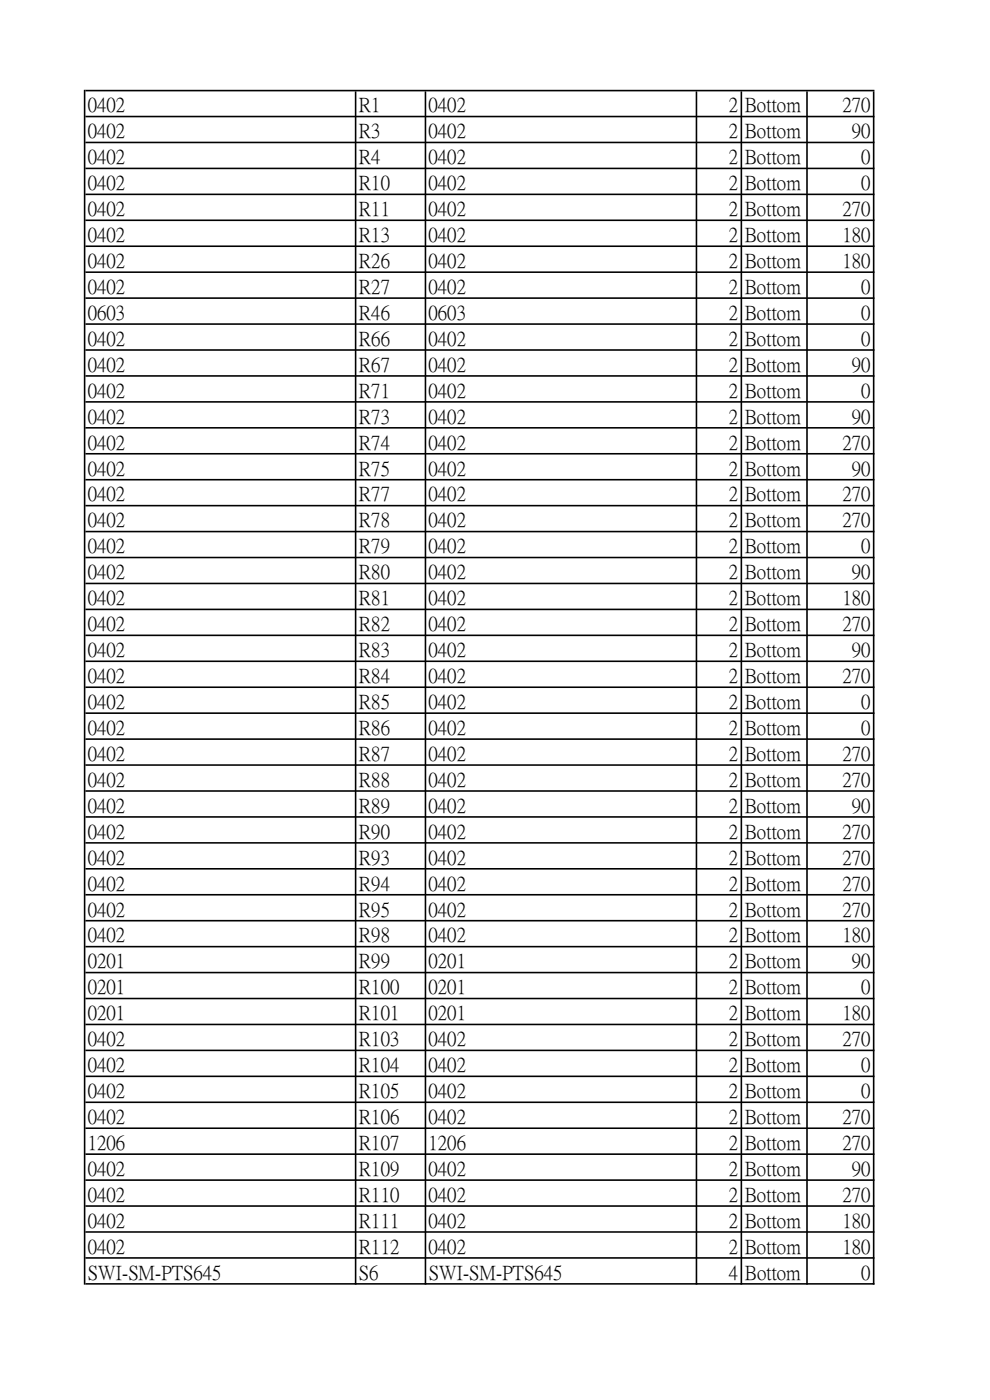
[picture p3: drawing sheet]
<svg xmlns="http://www.w3.org/2000/svg" width="210mm" height="297mm" viewBox="0 0 210 297" stroke-linecap="round" stroke-linejoin="round" font-family="sans-serif">
<defs><g id="words">
<g font-size="4.2">
<text x="18.6" y="23.6">0402</text>
<text x="76.1" y="23.6">R1</text>
<text x="90.9" y="23.6">0402</text>
<text x="154.6" y="23.6">2 Bottom</text>
<text x="178.7" y="23.6">270</text>
<text x="18.6" y="29.1">0402</text>
<text x="76.1" y="29.1">R3</text>
<text x="90.9" y="29.1">0402</text>
<text x="154.6" y="29.1">2 Bottom</text>
<text x="180.7" y="29.1">90</text>
<text x="18.6" y="34.6">0402</text>
<text x="76.1" y="34.6">R4</text>
<text x="90.9" y="34.6">0402</text>
<text x="154.6" y="34.6">2 Bottom</text>
<text x="182.7" y="34.6">0</text>
<text x="18.6" y="40.1">0402</text>
<text x="76.1" y="40.1">R10</text>
<text x="90.9" y="40.1">0402</text>
<text x="154.6" y="40.1">2 Bottom</text>
<text x="182.7" y="40.1">0</text>
<text x="18.6" y="45.6">0402</text>
<text x="76.1" y="45.6">R11</text>
<text x="90.9" y="45.6">0402</text>
<text x="154.6" y="45.6">2 Bottom</text>
<text x="178.7" y="45.6">270</text>
<text x="18.6" y="51.1">0402</text>
<text x="76.1" y="51.1">R13</text>
<text x="90.9" y="51.1">0402</text>
<text x="154.6" y="51.1">2 Bottom</text>
<text x="178.7" y="51.1">180</text>
<text x="18.6" y="56.6">0402</text>
<text x="76.1" y="56.6">R26</text>
<text x="90.9" y="56.6">0402</text>
<text x="154.6" y="56.6">2 Bottom</text>
<text x="178.7" y="56.6">180</text>
<text x="18.6" y="62.1">0402</text>
<text x="76.1" y="62.1">R27</text>
<text x="90.9" y="62.1">0402</text>
<text x="154.6" y="62.1">2 Bottom</text>
<text x="182.7" y="62.1">0</text>
<text x="18.6" y="67.6">0603</text>
<text x="76.1" y="67.6">R46</text>
<text x="90.9" y="67.6">0603</text>
<text x="154.6" y="67.6">2 Bottom</text>
<text x="182.7" y="67.6">0</text>
<text x="18.6" y="73.2">0402</text>
<text x="76.1" y="73.2">R66</text>
<text x="90.9" y="73.2">0402</text>
<text x="154.6" y="73.2">2 Bottom</text>
<text x="182.7" y="73.2">0</text>
<text x="18.6" y="78.7">0402</text>
<text x="76.1" y="78.7">R67</text>
<text x="90.9" y="78.7">0402</text>
<text x="154.6" y="78.7">2 Bottom</text>
<text x="180.7" y="78.7">90</text>
<text x="18.6" y="84.2">0402</text>
<text x="18.6" y="89.7">0402</text>
<text x="76.1" y="84.2">R71</text>
<text x="76.1" y="89.7">R73</text>
<text x="90.9" y="84.2">0402</text>
<text x="90.9" y="89.7">0402</text>
<text x="154.6" y="84.2">2 Bottom</text>
<text x="154.6" y="89.7">2 Bottom</text>
<text x="180.7" y="89.7">90</text>
<text x="182.7" y="84.2">0</text>
<text x="18.6" y="95.2">0402</text>
<text x="76.1" y="95.2">R74</text>
<text x="90.9" y="95.2">0402</text>
<text x="154.6" y="95.2">2 Bottom</text>
<text x="178.7" y="95.2">270</text>
<text x="18.6" y="100.7">0402</text>
<text x="76.1" y="100.7">R75</text>
<text x="90.9" y="100.7">0402</text>
<text x="154.6" y="100.7">2 Bottom</text>
<text x="180.7" y="100.7">90</text>
<text x="18.6" y="106.2">0402</text>
<text x="76.1" y="106.2">R77</text>
<text x="90.9" y="106.2">0402</text>
<text x="154.6" y="106.2">2 Bottom</text>
<text x="178.7" y="106.2">270</text>
<text x="18.6" y="111.7">0402</text>
<text x="76.1" y="111.7">R78</text>
<text x="90.9" y="111.7">0402</text>
<text x="154.6" y="111.7">2 Bottom</text>
<text x="178.7" y="111.7">270</text>
<text x="18.6" y="117.2">0402</text>
<text x="76.1" y="117.2">R79</text>
<text x="90.9" y="117.2">0402</text>
<text x="154.6" y="117.2">2 Bottom</text>
<text x="182.7" y="117.2">0</text>
<text x="18.6" y="122.7">0402</text>
<text x="76.1" y="122.7">R80</text>
<text x="90.9" y="122.7">0402</text>
<text x="154.6" y="122.7">2 Bottom</text>
<text x="180.7" y="122.7">90</text>
<text x="18.6" y="128.2">0402</text>
<text x="76.1" y="128.2">R81</text>
<text x="90.9" y="128.2">0402</text>
<text x="154.6" y="128.2">2 Bottom</text>
<text x="178.7" y="128.2">180</text>
<text x="18.6" y="133.7">0402</text>
<text x="76.1" y="133.7">R82</text>
<text x="90.9" y="133.7">0402</text>
<text x="154.6" y="133.7">2 Bottom</text>
<text x="178.7" y="133.7">270</text>
<text x="18.6" y="139.2">0402</text>
<text x="76.1" y="139.2">R83</text>
<text x="90.9" y="139.2">0402</text>
<text x="154.6" y="139.2">2 Bottom</text>
<text x="180.7" y="139.2">90</text>
<text x="18.6" y="144.7">0402</text>
<text x="76.1" y="144.7">R84</text>
<text x="90.9" y="144.7">0402</text>
<text x="154.6" y="144.7">2 Bottom</text>
<text x="178.7" y="144.7">270</text>
<text x="18.6" y="150.2">0402</text>
<text x="18.6" y="155.7">0402</text>
<text x="76.1" y="150.2">R85</text>
<text x="76.1" y="155.7">R86</text>
<text x="90.9" y="150.2">0402</text>
<text x="90.9" y="155.7">0402</text>
<text x="154.6" y="150.2">2 Bottom</text>
<text x="154.6" y="155.7">2 Bottom</text>
<text x="182.7" y="150.2">0</text>
<text x="182.7" y="155.7">0</text>
<text x="18.6" y="161.2">0402</text>
<text x="76.1" y="161.2">R87</text>
<text x="90.9" y="161.2">0402</text>
<text x="154.6" y="161.2">2 Bottom</text>
<text x="178.7" y="161.2">270</text>
<text x="18.6" y="166.7">0402</text>
<text x="76.1" y="166.7">R88</text>
<text x="90.9" y="166.7">0402</text>
<text x="154.6" y="166.7">2 Bottom</text>
<text x="178.7" y="166.7">270</text>
<text x="18.6" y="172.2">0402</text>
<text x="76.1" y="172.2">R89</text>
<text x="90.9" y="172.2">0402</text>
<text x="154.6" y="172.2">2 Bottom</text>
<text x="180.7" y="172.2">90</text>
<text x="18.6" y="177.7">0402</text>
<text x="76.1" y="177.7">R90</text>
<text x="90.9" y="177.7">0402</text>
<text x="154.6" y="177.7">2 Bottom</text>
<text x="178.7" y="177.7">270</text>
<text x="18.6" y="183.2">0402</text>
<text x="76.1" y="183.2">R93</text>
<text x="90.9" y="183.2">0402</text>
<text x="154.6" y="183.2">2 Bottom</text>
<text x="178.7" y="183.2">270</text>
<text x="18.6" y="188.7">0402</text>
<text x="76.1" y="188.7">R94</text>
<text x="90.9" y="188.7">0402</text>
<text x="154.6" y="188.7">2 Bottom</text>
<text x="178.7" y="188.7">270</text>
<text x="18.6" y="194.2">0402</text>
<text x="76.1" y="194.2">R95</text>
<text x="90.9" y="194.2">0402</text>
<text x="154.6" y="194.2">2 Bottom</text>
<text x="178.7" y="194.2">270</text>
<text x="18.6" y="199.7">0402</text>
<text x="76.1" y="199.7">R98</text>
<text x="90.9" y="199.7">0402</text>
<text x="154.6" y="199.7">2 Bottom</text>
<text x="178.7" y="199.7">180</text>
<text x="18.6" y="205.2">0201</text>
<text x="76.1" y="205.2">R99</text>
<text x="90.9" y="205.2">0201</text>
<text x="154.6" y="205.2">2 Bottom</text>
<text x="180.7" y="205.2">90</text>
<text x="18.6" y="210.7">0201</text>
<text x="76.1" y="210.7">R100</text>
<text x="90.9" y="210.7">0201</text>
<text x="154.6" y="210.7">2 Bottom</text>
<text x="182.7" y="210.7">0</text>
<text x="18.6" y="216.2">0201</text>
<text x="18.6" y="221.7">0402</text>
<text x="76.1" y="216.2">R101</text>
<text x="76.1" y="221.7">R103</text>
<text x="90.9" y="216.2">0201</text>
<text x="90.9" y="221.7">0402</text>
<text x="154.6" y="216.2">2 Bottom</text>
<text x="154.6" y="221.7">2 Bottom</text>
<text x="178.7" y="216.2">180</text>
<text x="178.7" y="221.7">270</text>
<text x="18.6" y="227.2">0402</text>
<text x="76.1" y="227.2">R104</text>
<text x="90.9" y="227.2">0402</text>
<text x="154.6" y="227.2">2 Bottom</text>
<text x="182.7" y="227.2">0</text>
<text x="18.6" y="232.7">0402</text>
<text x="76.1" y="232.7">R105</text>
<text x="90.9" y="232.7">0402</text>
<text x="154.6" y="232.7">2 Bottom</text>
<text x="182.7" y="232.7">0</text>
<text x="18.6" y="238.3">0402</text>
<text x="76.1" y="238.3">R106</text>
<text x="90.9" y="238.3">0402</text>
<text x="154.6" y="238.3">2 Bottom</text>
<text x="178.7" y="238.3">270</text>
<text x="18.6" y="243.8">1206</text>
<text x="76.1" y="243.8">R107</text>
<text x="90.9" y="243.8">1206</text>
<text x="154.6" y="243.8">2 Bottom</text>
<text x="178.7" y="243.8">270</text>
<text x="18.6" y="249.3">0402</text>
<text x="76.1" y="249.3">R109</text>
<text x="90.9" y="249.3">0402</text>
<text x="154.6" y="249.3">2 Bottom</text>
<text x="180.7" y="249.3">90</text>
<text x="18.6" y="254.8">0402</text>
<text x="76.1" y="254.8">R110</text>
<text x="90.9" y="254.8">0402</text>
<text x="154.6" y="254.8">2 Bottom</text>
<text x="178.7" y="254.8">270</text>
<text x="18.6" y="260.3">0402</text>
<text x="76.1" y="260.3">R111</text>
<text x="90.9" y="260.3">0402</text>
<text x="154.6" y="260.3">2 Bottom</text>
<text x="178.7" y="260.3">180</text>
<text x="18.6" y="265.8">0402</text>
<text x="76.1" y="265.8">R112</text>
<text x="90.9" y="265.8">0402</text>
<text x="154.6" y="265.8">2 Bottom</text>
<text x="178.7" y="265.8">180</text>
<text x="18.6" y="271.3">SWI-SM-PTS645</text>
<text x="76.1" y="271.3">S6</text>
<text x="90.9" y="271.3">SWI-SM-PTS645</text>
<text x="154.6" y="271.3">4 Bottom</text>
<text x="182.7" y="271.3">0</text>
</g>
</g></defs>
<g fill="#000">
<path d="M17.8 19h.3v253.5h-.3zM75.3 19.4h.3v253.1h-.3zM90.1 19.4h.3v253.1h-.3zM147.6 19.4h.3v253.1h-.3zM157.1 19.4h.3v253.1h-.3zM171 19.4h.4v253.1h-.4zM185.2 19.4h.3v253.1h-.3z" fill-rule="evenodd"/>
<path d="M18.1 19h167.4v.4h-167.4zM18.1 24.6h167.4v.3h-167.4zM18.1 30.1h167.4v.3h-167.4zM18.1 35.6h167.4v.3h-167.4zM18.1 41.1h167.4v.3h-167.4zM18.1 46.6h167.4v.3h-167.4zM18.1 52.1h167.4v.3h-167.4zM18.1 57.6h167.4v.3h-167.4zM18.1 63.1h167.4v.3h-167.4zM18.1 68.6h167.4v.3h-167.4zM18.1 74.1h167.4v.3h-167.4zM18.1 79.6h167.4v.3h-167.4zM18.1 85.1h167.4v.3h-167.4zM18.1 90.6h167.4v.3h-167.4zM18.1 96.1h167.4v.3h-167.4zM18.1 101.6h167.4v.3h-167.4zM18.1 107.1h167.4v.3h-167.4zM18.1 112.6h167.4v.3h-167.4zM18.1 118.1h167.4v.3h-167.4zM18.1 123.6h167.4v.4h-167.4zM18.1 129.1h167.4v.4h-167.4zM18.1 134.6h167.4v.4h-167.4zM18.1 140.1h167.4v.4h-167.4zM18.1 145.6h167.4v.4h-167.4zM18.1 151.1h167.4v.4h-167.4zM18.1 156.6h167.4v.4h-167.4zM18.1 162.1h167.4v.4h-167.4zM18.1 167.6h167.4v.4h-167.4zM18.1 173.1h167.4v.4h-167.4zM18.1 178.6h167.4v.4h-167.4zM18.1 184.1h167.4v.4h-167.4zM18.1 189.7h167.4v.3h-167.4zM18.1 195.2h167.4v.3h-167.4zM18.1 200.7h167.4v.3h-167.4zM18.1 206.2h167.4v.3h-167.4zM18.1 211.7h167.4v.3h-167.4zM18.1 217.2h167.4v.3h-167.4zM18.1 222.7h167.4v.3h-167.4zM18.1 228.2h167.4v.3h-167.4zM18.1 233.7h167.4v.3h-167.4zM18.1 239.2h167.4v.3h-167.4zM18.1 244.7h167.4v.3h-167.4zM18.1 250.2h167.4v.3h-167.4zM18.1 255.7h167.4v.3h-167.4zM18.1 261.2h167.4v.3h-167.4zM18.1 266.7h167.4v.3h-167.4zM18.1 272.2h167.4v.3h-167.4z" fill-rule="evenodd"/>
</g>
<use href="#words"/>
</svg>
